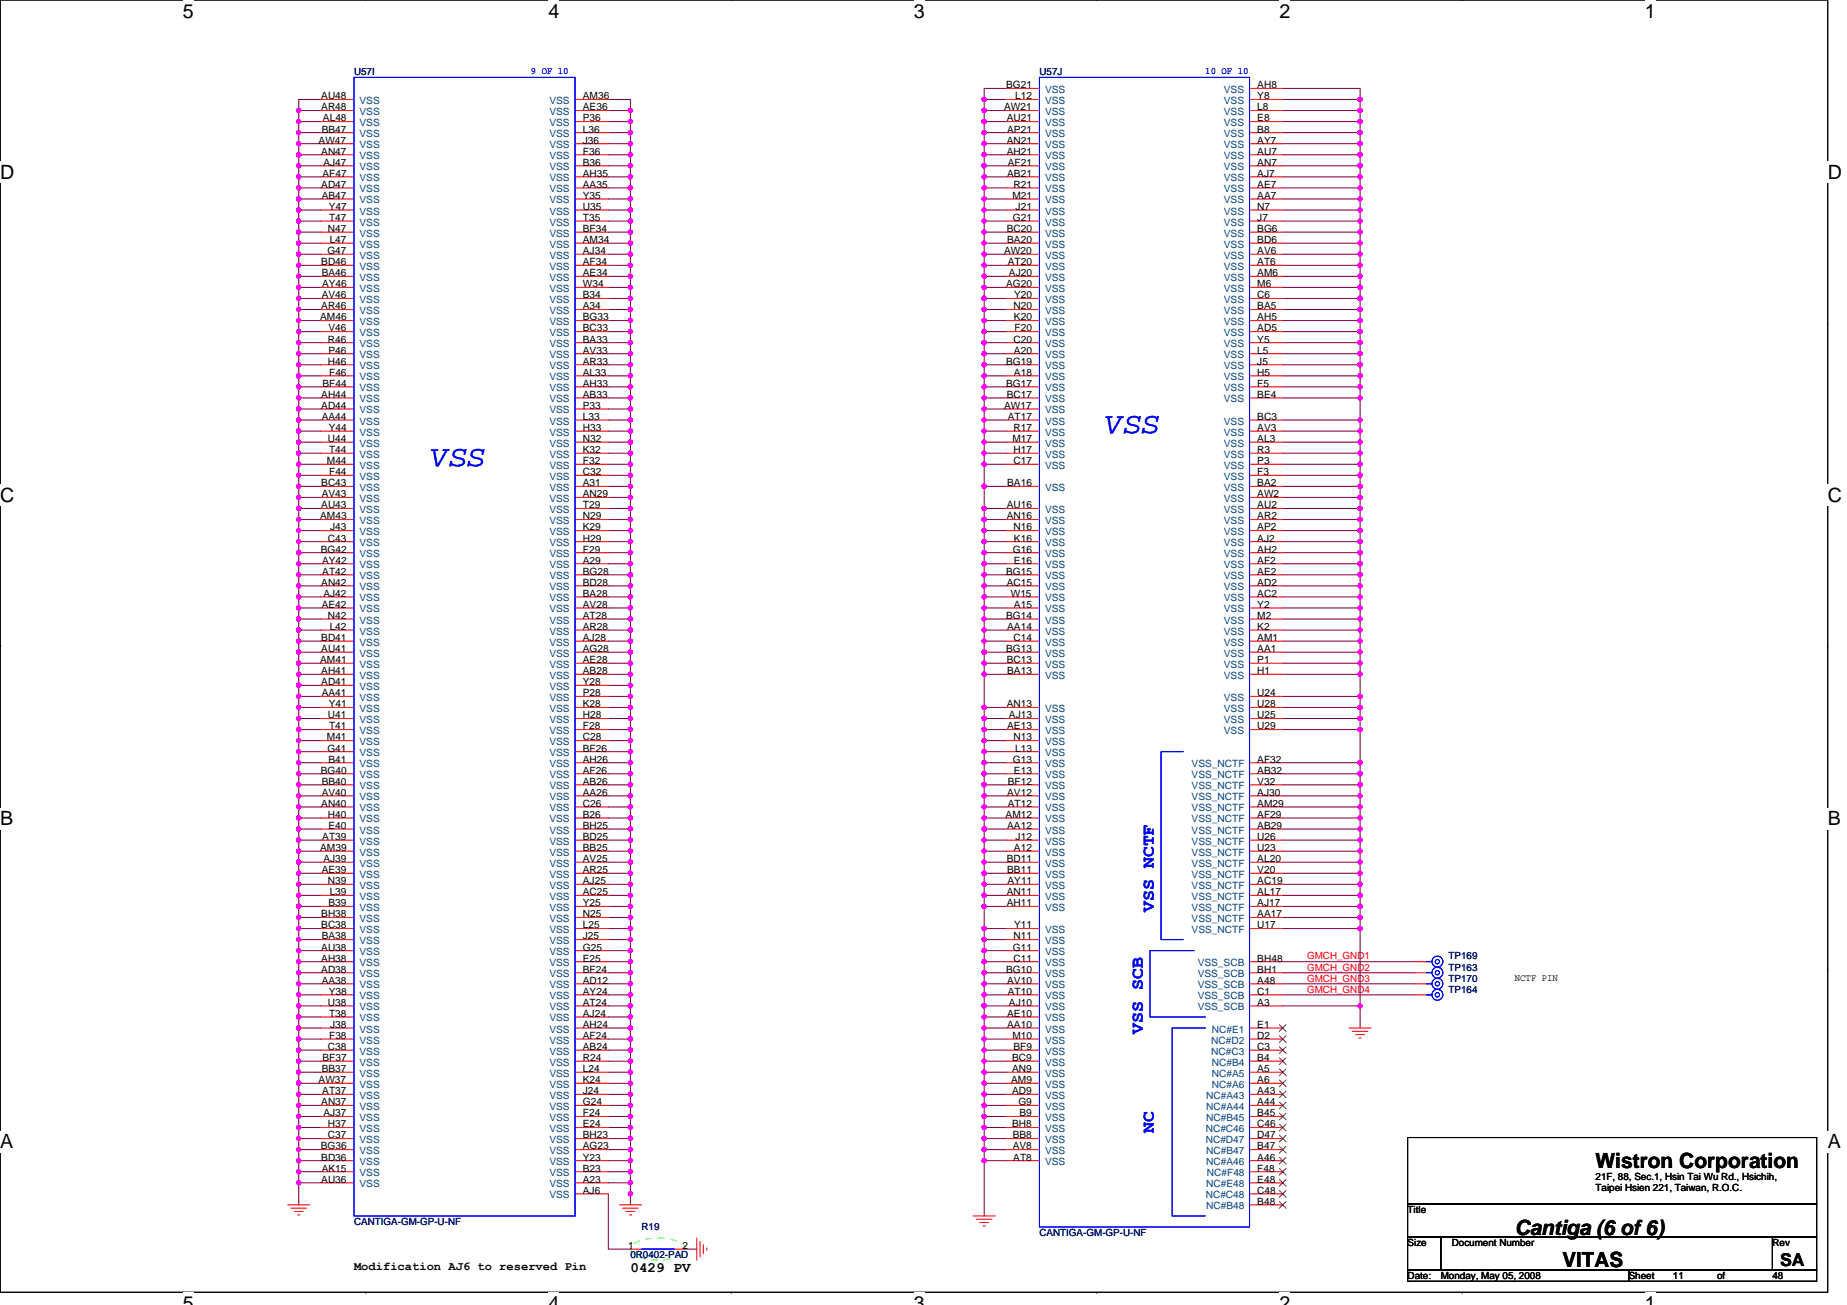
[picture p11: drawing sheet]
<svg xmlns="http://www.w3.org/2000/svg" width="297mm" height="210mm" viewBox="0 0 297 210" stroke-linecap="round" stroke-linejoin="round" font-family="sans-serif">
<defs><g id="words">
<g font-size="4.8" fill="#00f">
<text x="177.8" y="69.7">VSS</text>
<text x="69.4" y="75">VSS</text>
</g>
<g font-size="3.4">
<text x="256.6" y="187.9">Wistron Corporation</text>
<text x="243.6" y="198.7">Cantiga (6 of 6)</text>
<text x="251.3" y="203.9">VITAS</text>
</g>
<g font-size="3.2">
<text x="29.4" y="2.8">5</text>
<text x="88.2" y="2.8">4</text>
<text x="147" y="2.8">3</text>
<text x="205.8" y="2.8">2</text>
<text x="264.5" y="2.8">1</text>
<text x="0" y="28.8">D</text>
<text x="293.9" y="28.8">D</text>
<text x="0" y="80.8">C</text>
<text x="293.9" y="80.8">C</text>
<text x="0" y="132.7">B</text>
<text x="293.9" y="132.7">B</text>
<text x="0" y="184.7">A</text>
<text x="293.9" y="184.7">A</text>
<text x="29.4" y="210.7">5</text>
<text x="88.2" y="210.7">4</text>
<text x="147" y="210.7">3</text>
<text x="205.8" y="210.7">2</text>
<text x="264.5" y="210.7">1</text>
</g>
<g font-size="2.8" fill="#00f">
<text x="185.6" y="146.7" transform="rotate(-90 185.6 146.7)">VSS NCTF</text>
<text x="183.8" y="166.2" transform="rotate(-90 183.8 166.2)">VSS SCB</text>
<text x="185.6" y="182.2" transform="rotate(-90 185.6 182.2)">NC</text>
</g>
<text font-size="2.8" x="286.3" y="203.6">SA</text>
<text font-size="2.3" x="101.4" y="204.6">0429 PV</text>
<text font-size="1.9" x="56.9" y="204.3">Modification AJ6 to reserved Pin</text>
<g font-size="1.6" fill="#00f">
<text x="85.4" y="11.9">9 OF 10</text>
<text x="193.8" y="11.9">10 OF 10</text>
</g>
<g font-size="1.6">
<text x="51.7" y="16">AU48</text>
<text x="51.7" y="17.8">AR48</text>
<text x="93.7" y="16">AM36</text>
<text x="93.7" y="17.8">AE36</text>
<text x="161.5" y="17.8">AW21</text>
<text x="161.8" y="14.2">BG21</text>
<text x="163.3" y="16">L12</text>
<text x="202.2" y="14.2">AH8</text>
<text x="202.2" y="16">Y8</text>
<text x="202.2" y="17.8">L8</text>
<text x="51.2" y="23.1">AW47</text>
<text x="51.7" y="21.3">BB47</text>
<text x="51.9" y="19.5">AL48</text>
<text x="93.7" y="19.5">P36</text>
<text x="93.7" y="21.3">L36</text>
<text x="93.7" y="23.1">J36</text>
<text x="161.9" y="19.5">AU21</text>
<text x="161.9" y="23.1">AN21</text>
<text x="162" y="21.3">AP21</text>
<text x="202.2" y="19.5">E8</text>
<text x="202.2" y="21.3">B8</text>
<text x="202.2" y="23.1">AY7</text>
<text x="51.7" y="24.9">AN47</text>
<text x="51.9" y="28.4">AF47</text>
<text x="52" y="26.6">AJ47</text>
<text x="93.7" y="24.9">F36</text>
<text x="93.7" y="26.6">B36</text>
<text x="93.7" y="28.4">AH35</text>
<text x="161.9" y="24.9">AH21</text>
<text x="162" y="28.4">AB21</text>
<text x="162.1" y="26.6">AF21</text>
<text x="202.2" y="24.9">AU7</text>
<text x="202.2" y="26.6">AN7</text>
<text x="202.2" y="28.4">AJ7</text>
<text x="51.7" y="30.2">AD47</text>
<text x="51.7" y="32">AB47</text>
<text x="52.9" y="33.8">Y47</text>
<text x="52.9" y="35.5">T47</text>
<text x="93.7" y="30.2">AA35</text>
<text x="93.7" y="32">Y35</text>
<text x="93.7" y="33.8">U35</text>
<text x="93.7" y="35.5">T35</text>
<text x="162.8" y="32">M21</text>
<text x="162.9" y="35.5">G21</text>
<text x="163" y="30.2">R21</text>
<text x="163.3" y="33.8">J21</text>
<text x="202.2" y="30.2">AE7</text>
<text x="202.2" y="32">AA7</text>
<text x="202.2" y="33.8">N7</text>
<text x="202.2" y="35.5">J7</text>
<text x="52.7" y="40.9">G47</text>
<text x="52.7" y="37.3">N47</text>
<text x="53" y="39.1">L47</text>
<text x="93.7" y="37.3">BF34</text>
<text x="93.7" y="39.1">AM34</text>
<text x="93.7" y="40.9">AJ34</text>
<text x="161.5" y="40.9">AW20</text>
<text x="161.9" y="37.3">BC20</text>
<text x="162" y="39.1">BA20</text>
<text x="202.2" y="37.3">BG6</text>
<text x="202.2" y="39.1">BD6</text>
<text x="202.2" y="40.9">AV6</text>
<text x="51.7" y="42.7">BD46</text>
<text x="51.7" y="44.4">BA46</text>
<text x="51.7" y="48">AV46</text>
<text x="51.8" y="46.2">AY46</text>
<text x="93.7" y="42.7">AF34</text>
<text x="93.7" y="44.4">AE34</text>
<text x="93.7" y="46.2">W34</text>
<text x="93.7" y="48">B34</text>
<text x="161.8" y="46.2">AG20</text>
<text x="162.1" y="42.7">AT20</text>
<text x="162.3" y="44.4">AJ20</text>
<text x="163.1" y="48">Y20</text>
<text x="202.2" y="42.7">AT6</text>
<text x="202.2" y="44.4">AM6</text>
<text x="202.2" y="46.2">M6</text>
<text x="202.2" y="48">C6</text>
<text x="51.5" y="51.5">AM46</text>
<text x="51.7" y="49.8">AR46</text>
<text x="52.8" y="53.3">V46</text>
<text x="93.7" y="49.8">A34</text>
<text x="93.7" y="51.5">BG33</text>
<text x="93.7" y="53.3">BC33</text>
<text x="163" y="49.8">N20</text>
<text x="163.1" y="51.5">K20</text>
<text x="163.2" y="53.3">F20</text>
<text x="202.2" y="49.8">BA5</text>
<text x="202.2" y="51.5">AH5</text>
<text x="202.2" y="53.3">AD5</text>
<text x="52.7" y="55.1">R46</text>
<text x="52.7" y="58.7">H46</text>
<text x="52.8" y="56.9">P46</text>
<text x="93.7" y="55.1">BA33</text>
<text x="93.7" y="56.9">AV33</text>
<text x="93.7" y="58.7">AR33</text>
<text x="161.8" y="58.7">BG19</text>
<text x="163" y="55.1">C20</text>
<text x="163.1" y="56.9">A20</text>
<text x="202.2" y="55.1">Y5</text>
<text x="202.2" y="56.9">L5</text>
<text x="202.2" y="58.7">J5</text>
<text x="51.7" y="64">AH44</text>
<text x="51.7" y="65.8">AD44</text>
<text x="51.9" y="62.2">BF44</text>
<text x="52.9" y="60.4">F46</text>
<text x="93.7" y="60.4">AL33</text>
<text x="93.7" y="62.2">AH33</text>
<text x="93.7" y="64">AB33</text>
<text x="93.7" y="65.8">P33</text>
<text x="161.5" y="65.8">AW17</text>
<text x="161.8" y="62.2">BG17</text>
<text x="161.9" y="64">BC17</text>
<text x="163.1" y="60.4">A18</text>
<text x="202.2" y="60.4">H5</text>
<text x="202.2" y="62.2">F5</text>
<text x="202.2" y="64">BE4</text>
<text x="51.7" y="67.5">AA44</text>
<text x="52.7" y="71.1">U44</text>
<text x="52.9" y="69.3">Y44</text>
<text x="93.7" y="67.5">L33</text>
<text x="93.7" y="69.3">H33</text>
<text x="93.7" y="71.1">N32</text>
<text x="162.1" y="67.5">AT17</text>
<text x="162.8" y="71.1">M17</text>
<text x="163" y="69.3">R17</text>
<text x="202.2" y="67.5">BC3</text>
<text x="202.2" y="69.3">AV3</text>
<text x="202.2" y="71.1">AL3</text>
<text x="52.6" y="74.7">M44</text>
<text x="52.9" y="72.9">T44</text>
<text x="52.9" y="76.4">F44</text>
<text x="93.7" y="72.9">K32</text>
<text x="93.7" y="74.7">F32</text>
<text x="93.7" y="76.4">C32</text>
<text x="163" y="72.9">H17</text>
<text x="163" y="74.7">C17</text>
<text x="202.2" y="72.9">R3</text>
<text x="202.2" y="74.7">P3</text>
<text x="202.2" y="76.4">F3</text>
<text x="51.5" y="83.5">AM43</text>
<text x="51.7" y="78.2">BC43</text>
<text x="51.7" y="81.8">AU43</text>
<text x="51.7" y="80">AV43</text>
<text x="93.7" y="78.2">A31</text>
<text x="93.7" y="80">AN29</text>
<text x="93.7" y="81.8">T29</text>
<text x="93.7" y="83.5">N29</text>
<text x="161.9" y="81.8">AU16</text>
<text x="161.9" y="83.5">AN16</text>
<text x="162" y="78.2">BA16</text>
<text x="202.2" y="78.2">BA2</text>
<text x="202.2" y="83.5">AR2</text>
<text x="202.2" y="81.8">AU2</text>
<text x="202.2" y="80">AW2</text>
<text x="51.6" y="88.9">BG42</text>
<text x="52.7" y="87.1">C43</text>
<text x="53.1" y="85.3">J43</text>
<text x="93.7" y="85.3">K29</text>
<text x="93.7" y="87.1">H29</text>
<text x="93.7" y="88.9">F29</text>
<text x="162.9" y="88.9">G16</text>
<text x="163" y="85.3">N16</text>
<text x="163.1" y="87.1">K16</text>
<text x="202.2" y="85.3">AP2</text>
<text x="202.2" y="88.9">AH2</text>
<text x="202.2" y="87.1">AJ2</text>
<text x="51.7" y="94.2">AN42</text>
<text x="51.8" y="90.7">AY42</text>
<text x="51.8" y="92.4">AT42</text>
<text x="52" y="96">AJ42</text>
<text x="93.7" y="90.7">A29</text>
<text x="93.7" y="92.4">BG28</text>
<text x="93.7" y="94.2">BD28</text>
<text x="93.7" y="96">BA28</text>
<text x="161.8" y="92.4">BG15</text>
<text x="161.9" y="94.2">AC15</text>
<text x="162.6" y="96">W15</text>
<text x="163.1" y="90.7">E16</text>
<text x="202.2" y="92.4">AE2</text>
<text x="202.2" y="90.7">AF2</text>
<text x="202.2" y="94.2">AD2</text>
<text x="202.2" y="96">AC2</text>
<text x="51.7" y="97.8">AE42</text>
<text x="52.7" y="99.5">N42</text>
<text x="53" y="101.3">L42</text>
<text x="93.7" y="97.8">AV28</text>
<text x="93.7" y="99.5">AT28</text>
<text x="93.7" y="101.3">AR28</text>
<text x="161.8" y="99.5">BG14</text>
<text x="162" y="101.3">AA14</text>
<text x="163.1" y="97.8">A15</text>
<text x="202.2" y="97.8">Y2</text>
<text x="202.2" y="99.5">M2</text>
<text x="202.2" y="101.3">K2</text>
<text x="51.5" y="106.7">AM41</text>
<text x="51.7" y="103.1">BD41</text>
<text x="51.7" y="104.9">AU41</text>
<text x="93.7" y="103.1">AJ28</text>
<text x="93.7" y="104.9">AG28</text>
<text x="93.7" y="106.7">AE28</text>
<text x="161.8" y="104.9">BG13</text>
<text x="161.9" y="106.7">BC13</text>
<text x="163" y="103.1">C14</text>
<text x="202.2" y="103.1">AM1</text>
<text x="202.2" y="104.9">AA1</text>
<text x="202.2" y="106.7">P1</text>
<text x="51.7" y="108.4">AH41</text>
<text x="51.7" y="110.2">AD41</text>
<text x="51.7" y="112">AA41</text>
<text x="52.9" y="113.8">Y41</text>
<text x="93.7" y="108.4">AB28</text>
<text x="93.7" y="110.2">Y28</text>
<text x="93.7" y="112">P28</text>
<text x="93.7" y="113.8">K28</text>
<text x="161.9" y="113.8">AN13</text>
<text x="162" y="108.4">BA13</text>
<text x="202.2" y="108.4">H1</text>
<text x="202.2" y="112">U24</text>
<text x="202.2" y="113.8">U28</text>
<text x="52.6" y="119.1">M41</text>
<text x="52.7" y="115.5">U41</text>
<text x="52.9" y="117.3">T41</text>
<text x="93.7" y="115.5">H28</text>
<text x="93.7" y="117.3">F28</text>
<text x="93.7" y="119.1">C28</text>
<text x="162" y="117.3">AE13</text>
<text x="162.3" y="115.5">AJ13</text>
<text x="163" y="119.1">N13</text>
<text x="202.2" y="115.5">U25</text>
<text x="202.2" y="117.3">U29</text>
<text x="51.6" y="124.4">BG40</text>
<text x="52.7" y="120.9">G41</text>
<text x="52.8" y="122.7">B41</text>
<text x="93.7" y="120.9">BF26</text>
<text x="93.7" y="122.7">AH26</text>
<text x="93.7" y="124.4">AF26</text>
<text x="162.9" y="122.7">G13</text>
<text x="163.1" y="124.4">E13</text>
<text x="163.3" y="120.9">L13</text>
<text x="202.2" y="122.7">AF32</text>
<text x="202.2" y="124.4">AB32</text>
<text x="51.7" y="129.8">AN40</text>
<text x="51.7" y="126.2">BB40</text>
<text x="51.7" y="128">AV40</text>
<text x="52.7" y="131.6">H40</text>
<text x="93.7" y="126.2">AB26</text>
<text x="93.7" y="128">AA26</text>
<text x="93.7" y="129.8">C26</text>
<text x="93.7" y="131.6">B26</text>
<text x="161.7" y="131.6">AM12</text>
<text x="162" y="128">AV12</text>
<text x="162.1" y="129.8">AT12</text>
<text x="162.1" y="126.2">BF12</text>
<text x="202.2" y="126.2">V32</text>
<text x="202.2" y="128">AJ30</text>
<text x="202.2" y="129.8">AM29</text>
<text x="202.2" y="131.6">AF29</text>
<text x="51.5" y="136.9">AM39</text>
<text x="51.8" y="135.1">AT39</text>
<text x="52.8" y="133.3">E40</text>
<text x="93.7" y="133.3">BH25</text>
<text x="93.7" y="135.1">BD25</text>
<text x="93.7" y="136.9">BB25</text>
<text x="162" y="133.3">AA12</text>
<text x="163.1" y="136.9">A12</text>
<text x="163.3" y="135.1">J12</text>
<text x="202.2" y="133.3">AB29</text>
<text x="202.2" y="135.1">U26</text>
<text x="202.2" y="136.9">U23</text>
<text x="51.7" y="140.4">AE39</text>
<text x="52" y="138.7">AJ39</text>
<text x="52.7" y="142.2">N39</text>
<text x="53" y="144">L39</text>
<text x="93.7" y="138.7">AV25</text>
<text x="93.7" y="140.4">AR25</text>
<text x="93.7" y="142.2">AJ25</text>
<text x="93.7" y="144">AC25</text>
<text x="161.9" y="138.7">BD11</text>
<text x="161.9" y="144">AN11</text>
<text x="162" y="140.4">BB11</text>
<text x="162" y="142.2">AY11</text>
<text x="202.2" y="138.7">AL20</text>
<text x="202.2" y="140.4">V20</text>
<text x="202.2" y="142.2">AC19</text>
<text x="202.2" y="144">AL17</text>
<text x="51.7" y="147.6">BH38</text>
<text x="51.7" y="149.3">BC38</text>
<text x="52.8" y="145.8">B39</text>
<text x="93.7" y="145.8">Y25</text>
<text x="93.7" y="147.6">N25</text>
<text x="93.7" y="149.3">L25</text>
<text x="161.9" y="145.8">AH11</text>
<text x="163.1" y="149.3">Y11</text>
<text x="202.2" y="145.8">AJ17</text>
<text x="202.2" y="147.6">AA17</text>
<text x="202.2" y="149.3">U17</text>
<text x="51.7" y="152.9">AU38</text>
<text x="51.7" y="154.7">AH38</text>
<text x="51.7" y="151.1">BA38</text>
<text x="93.7" y="151.1">J25</text>
<text x="93.7" y="152.9">G25</text>
<text x="93.7" y="154.7">E25</text>
<text x="162.9" y="152.9">G11</text>
<text x="163" y="151.1">N11</text>
<text x="163" y="154.7">C11</text>
<text x="202.2" y="154.7">BH48</text>
<text x="51.7" y="156.4">AD38</text>
<text x="51.7" y="158.2">AA38</text>
<text x="52.7" y="161.8">U38</text>
<text x="52.9" y="160">Y38</text>
<text x="93.7" y="156.4">BF24</text>
<text x="93.7" y="161.8">AT24</text>
<text x="93.7" y="160">AY24</text>
<text x="93.7" y="158.2">AD12</text>
<text x="161.8" y="156.4">BG10</text>
<text x="162" y="158.2">AV10</text>
<text x="162.1" y="160">AT10</text>
<text x="162.3" y="161.8">AJ10</text>
<text x="202.2" y="156.4">BH1</text>
<text x="202.2" y="158.2">A48</text>
<text x="202.2" y="160">C1</text>
<text x="202.2" y="161.8">A3</text>
<text x="243.6" y="157.7">NCTF PIN</text>
<text x="52.9" y="163.6">T38</text>
<text x="52.9" y="167.1">F38</text>
<text x="53.1" y="165.3">J38</text>
<text x="93.7" y="165.3">AH24</text>
<text x="93.7" y="163.6">AJ24</text>
<text x="93.7" y="167.1">AF24</text>
<text x="162" y="163.6">AE10</text>
<text x="162" y="165.3">AA10</text>
<text x="162.8" y="167.1">M10</text>
<text x="202.2" y="167.1">D2</text>
<text x="202.2" y="165.3">E1</text>
<text x="51.7" y="172.4">BB37</text>
<text x="51.9" y="170.7">BF37</text>
<text x="52.7" y="168.9">C38</text>
<text x="93.7" y="168.9">AB24</text>
<text x="93.7" y="172.4">L24</text>
<text x="93.7" y="170.7">R24</text>
<text x="162.8" y="172.4">AN9</text>
<text x="162.8" y="170.7">BC9</text>
<text x="163" y="168.9">BF9</text>
<text x="202.2" y="168.9">C3</text>
<text x="202.2" y="170.7">B4</text>
<text x="202.2" y="172.4">A5</text>
<text x="51.2" y="174.2">AW37</text>
<text x="51.7" y="177.8">AN37</text>
<text x="51.8" y="176">AT37</text>
<text x="52" y="179.6">AJ37</text>
<text x="93.7" y="177.8">G24</text>
<text x="93.7" y="174.2">K24</text>
<text x="93.7" y="176">J24</text>
<text x="93.7" y="179.6">F24</text>
<text x="162.6" y="174.2">AM9</text>
<text x="162.8" y="176">AD9</text>
<text x="163.8" y="177.8">G9</text>
<text x="164" y="179.6">B9</text>
<text x="202.2" y="174.2">A6</text>
<text x="202.2" y="176">A43</text>
<text x="202.2" y="177.8">A44</text>
<text x="202.2" y="179.6">B45</text>
<text x="51.6" y="184.9">BG36</text>
<text x="52.7" y="181.3">H37</text>
<text x="52.7" y="183.1">C37</text>
<text x="93.7" y="181.3">E24</text>
<text x="93.7" y="184.9">AG23</text>
<text x="93.7" y="183.1">BH23</text>
<text x="162.8" y="181.3">BH8</text>
<text x="162.9" y="183.1">BB8</text>
<text x="162.9" y="184.9">AV8</text>
<text x="202.2" y="181.3">C46</text>
<text x="202.2" y="183.1">D47</text>
<text x="202.2" y="184.9">B47</text>
<text x="51.7" y="186.7">BD36</text>
<text x="51.7" y="190.2">AU36</text>
<text x="51.7" y="188.4">AK15</text>
<text x="93.7" y="190.2">A23</text>
<text x="93.7" y="188.4">B23</text>
<text x="93.7" y="186.7">Y23</text>
<text x="163" y="186.7">AT8</text>
<text x="202.2" y="188.4">F48</text>
<text x="202.2" y="186.7">A46</text>
<text x="202.2" y="190.2">E48</text>
<text x="256.6" y="189.7">21F, 88, Sec.1, Hsin Tai Wu Rd., Hsichih,</text>
<text x="256.6" y="191.5">Taipei Hsien 221, Taiwan, R.O.C.</text>
<text x="93.7" y="192">AJ6</text>
<text x="202.2" y="192">C48</text>
<text x="202.2" y="193.8">B48</text>
<text x="226.4" y="195.1">Title</text>
<text x="101" y="200.9">1</text>
<text x="109.7" y="200.9">2</text>
<text x="226.4" y="200.4">Size</text>
<text x="233.5" y="200.4">Document Number</text>
<text x="285" y="200.4">Rev</text>
<text x="226.4" y="205.7">Date:</text>
<text x="231.7" y="205.7">Monday, May 05, 2008</text>
<text x="261.9" y="205.7">Sheet</text>
<text x="269" y="205.7">11</text>
<text x="276.2" y="205.7">of</text>
<text x="285" y="205.7">48</text>
</g>
<g font-size="1.6" fill="#000080">
<text x="56.9" y="12.1">U57I</text>
<text x="167.2" y="12.1">U57J</text>
<text x="233" y="154.3">TP169</text>
<text x="233" y="159.7">TP164</text>
<text x="233" y="156.1">TP163</text>
<text x="233" y="157.9">TP170</text>
<text x="56.9" y="197">CANTIGA-GM-GP-U-NF</text>
<text x="103.2" y="197.9">R19</text>
<text x="101.4" y="202.3">0R0402-PAD</text>
<text x="167.2" y="198.8">CANTIGA-GM-GP-U-NF</text>
</g>
<g font-size="1.6" fill="#004080">
<text x="57.8" y="16.7">VSS</text>
<text x="88.4" y="16.7">VSS</text>
<text x="168.1" y="14.9">VSS</text>
<text x="168.1" y="16.7">VSS</text>
<text x="196.8" y="14.9">VSS</text>
<text x="196.8" y="16.7">VSS</text>
<text x="57.8" y="18.5">VSS</text>
<text x="57.8" y="20.3">VSS</text>
<text x="57.8" y="22.1">VSS</text>
<text x="57.8" y="23.8">VSS</text>
<text x="88.4" y="18.5">VSS</text>
<text x="88.4" y="20.3">VSS</text>
<text x="88.4" y="22.1">VSS</text>
<text x="88.4" y="23.8">VSS</text>
<text x="168.1" y="18.5">VSS</text>
<text x="168.1" y="20.3">VSS</text>
<text x="168.1" y="22.1">VSS</text>
<text x="168.1" y="23.8">VSS</text>
<text x="196.8" y="18.5">VSS</text>
<text x="196.8" y="20.3">VSS</text>
<text x="196.8" y="22.1">VSS</text>
<text x="196.8" y="23.8">VSS</text>
<text x="57.8" y="25.6">VSS</text>
<text x="57.8" y="27.4">VSS</text>
<text x="57.8" y="29.2">VSS</text>
<text x="88.4" y="25.6">VSS</text>
<text x="88.4" y="27.4">VSS</text>
<text x="88.4" y="29.2">VSS</text>
<text x="168.1" y="25.6">VSS</text>
<text x="168.1" y="27.4">VSS</text>
<text x="168.1" y="29.2">VSS</text>
<text x="196.8" y="25.6">VSS</text>
<text x="196.8" y="27.4">VSS</text>
<text x="196.8" y="29.2">VSS</text>
<text x="57.8" y="30.9">VSS</text>
<text x="57.8" y="32.7">VSS</text>
<text x="57.8" y="34.5">VSS</text>
<text x="88.4" y="30.9">VSS</text>
<text x="88.4" y="32.7">VSS</text>
<text x="88.4" y="34.5">VSS</text>
<text x="168.1" y="30.9">VSS</text>
<text x="168.1" y="32.7">VSS</text>
<text x="168.1" y="34.5">VSS</text>
<text x="196.8" y="30.9">VSS</text>
<text x="196.8" y="32.7">VSS</text>
<text x="196.8" y="34.5">VSS</text>
<text x="57.8" y="36.3">VSS</text>
<text x="57.8" y="38.1">VSS</text>
<text x="57.8" y="39.8">VSS</text>
<text x="57.8" y="41.6">VSS</text>
<text x="88.4" y="36.3">VSS</text>
<text x="88.4" y="38.1">VSS</text>
<text x="88.4" y="39.8">VSS</text>
<text x="88.4" y="41.6">VSS</text>
<text x="168.1" y="36.3">VSS</text>
<text x="168.1" y="38.1">VSS</text>
<text x="168.1" y="39.8">VSS</text>
<text x="168.1" y="41.6">VSS</text>
<text x="196.8" y="36.3">VSS</text>
<text x="196.8" y="38.1">VSS</text>
<text x="196.8" y="39.8">VSS</text>
<text x="196.8" y="41.6">VSS</text>
<text x="57.8" y="43.4">VSS</text>
<text x="57.8" y="45.2">VSS</text>
<text x="57.8" y="46.9">VSS</text>
<text x="88.4" y="43.4">VSS</text>
<text x="88.4" y="45.2">VSS</text>
<text x="88.4" y="46.9">VSS</text>
<text x="168.1" y="43.4">VSS</text>
<text x="168.1" y="45.2">VSS</text>
<text x="168.1" y="46.9">VSS</text>
<text x="196.8" y="43.4">VSS</text>
<text x="196.8" y="45.2">VSS</text>
<text x="196.8" y="46.9">VSS</text>
<text x="57.8" y="48.7">VSS</text>
<text x="57.8" y="50.5">VSS</text>
<text x="57.8" y="52.3">VSS</text>
<text x="88.4" y="48.7">VSS</text>
<text x="88.4" y="50.5">VSS</text>
<text x="88.4" y="52.3">VSS</text>
<text x="168.1" y="48.7">VSS</text>
<text x="168.1" y="50.5">VSS</text>
<text x="168.1" y="52.3">VSS</text>
<text x="196.8" y="48.7">VSS</text>
<text x="196.8" y="50.5">VSS</text>
<text x="196.8" y="52.3">VSS</text>
<text x="57.8" y="54.1">VSS</text>
<text x="57.8" y="55.8">VSS</text>
<text x="57.8" y="57.6">VSS</text>
<text x="57.8" y="59.4">VSS</text>
<text x="88.4" y="54.1">VSS</text>
<text x="88.4" y="55.8">VSS</text>
<text x="88.4" y="57.6">VSS</text>
<text x="88.4" y="59.4">VSS</text>
<text x="168.1" y="54.1">VSS</text>
<text x="168.1" y="55.8">VSS</text>
<text x="168.1" y="57.6">VSS</text>
<text x="168.1" y="59.4">VSS</text>
<text x="196.8" y="54.1">VSS</text>
<text x="196.8" y="55.8">VSS</text>
<text x="196.8" y="57.6">VSS</text>
<text x="196.8" y="59.4">VSS</text>
<text x="57.8" y="61.2">VSS</text>
<text x="57.8" y="62.9">VSS</text>
<text x="57.8" y="64.7">VSS</text>
<text x="88.4" y="61.2">VSS</text>
<text x="88.4" y="62.9">VSS</text>
<text x="88.4" y="64.7">VSS</text>
<text x="168.1" y="61.2">VSS</text>
<text x="168.1" y="62.9">VSS</text>
<text x="168.1" y="64.7">VSS</text>
<text x="196.8" y="61.2">VSS</text>
<text x="196.8" y="62.9">VSS</text>
<text x="196.8" y="64.7">VSS</text>
<text x="57.8" y="66.5">VSS</text>
<text x="57.8" y="68.3">VSS</text>
<text x="57.8" y="70.1">VSS</text>
<text x="57.8" y="71.8">VSS</text>
<text x="88.4" y="66.5">VSS</text>
<text x="88.4" y="68.3">VSS</text>
<text x="88.4" y="70.1">VSS</text>
<text x="88.4" y="71.8">VSS</text>
<text x="168.1" y="66.5">VSS</text>
<text x="168.1" y="68.3">VSS</text>
<text x="168.1" y="70.1">VSS</text>
<text x="168.1" y="71.8">VSS</text>
<text x="196.8" y="68.3">VSS</text>
<text x="196.8" y="70.1">VSS</text>
<text x="196.8" y="71.8">VSS</text>
<text x="57.8" y="73.6">VSS</text>
<text x="57.8" y="75.4">VSS</text>
<text x="57.8" y="77.2">VSS</text>
<text x="88.4" y="73.6">VSS</text>
<text x="88.4" y="75.4">VSS</text>
<text x="88.4" y="77.2">VSS</text>
<text x="168.1" y="73.6">VSS</text>
<text x="168.1" y="75.4">VSS</text>
<text x="196.8" y="73.6">VSS</text>
<text x="196.8" y="75.4">VSS</text>
<text x="196.8" y="77.2">VSS</text>
<text x="57.8" y="79">VSS</text>
<text x="57.8" y="80.7">VSS</text>
<text x="57.8" y="82.5">VSS</text>
<text x="88.4" y="79">VSS</text>
<text x="88.4" y="80.7">VSS</text>
<text x="88.4" y="82.5">VSS</text>
<text x="168.1" y="79">VSS</text>
<text x="168.1" y="82.5">VSS</text>
<text x="196.8" y="79">VSS</text>
<text x="196.8" y="82.5">VSS</text>
<text x="196.8" y="80.7">VSS</text>
<text x="57.8" y="84.3">VSS</text>
<text x="57.8" y="86.1">VSS</text>
<text x="57.8" y="87.8">VSS</text>
<text x="57.8" y="89.6">VSS</text>
<text x="88.4" y="84.3">VSS</text>
<text x="88.4" y="86.1">VSS</text>
<text x="88.4" y="87.8">VSS</text>
<text x="88.4" y="89.6">VSS</text>
<text x="168.1" y="84.3">VSS</text>
<text x="168.1" y="86.1">VSS</text>
<text x="168.1" y="87.8">VSS</text>
<text x="168.1" y="89.6">VSS</text>
<text x="196.8" y="84.3">VSS</text>
<text x="196.8" y="86.1">VSS</text>
<text x="196.8" y="89.6">VSS</text>
<text x="196.8" y="87.8">VSS</text>
<text x="57.8" y="91.4">VSS</text>
<text x="57.8" y="93.2">VSS</text>
<text x="57.8" y="95">VSS</text>
<text x="88.4" y="91.4">VSS</text>
<text x="88.4" y="93.2">VSS</text>
<text x="88.4" y="95">VSS</text>
<text x="168.1" y="91.4">VSS</text>
<text x="168.1" y="93.2">VSS</text>
<text x="168.1" y="95">VSS</text>
<text x="196.8" y="93.2">VSS</text>
<text x="196.8" y="91.4">VSS</text>
<text x="196.8" y="95">VSS</text>
<text x="57.8" y="96.7">VSS</text>
<text x="57.8" y="98.5">VSS</text>
<text x="57.8" y="100.3">VSS</text>
<text x="88.4" y="96.7">VSS</text>
<text x="88.4" y="98.5">VSS</text>
<text x="88.4" y="100.3">VSS</text>
<text x="168.1" y="96.7">VSS</text>
<text x="168.1" y="98.5">VSS</text>
<text x="168.1" y="100.3">VSS</text>
<text x="196.8" y="96.7">VSS</text>
<text x="196.8" y="98.5">VSS</text>
<text x="196.8" y="100.3">VSS</text>
<text x="57.8" y="102.1">VSS</text>
<text x="57.8" y="103.8">VSS</text>
<text x="57.8" y="105.6">VSS</text>
<text x="57.8" y="107.4">VSS</text>
<text x="88.4" y="102.1">VSS</text>
<text x="88.4" y="103.8">VSS</text>
<text x="88.4" y="105.6">VSS</text>
<text x="88.4" y="107.4">VSS</text>
<text x="168.1" y="102.1">VSS</text>
<text x="168.1" y="103.8">VSS</text>
<text x="168.1" y="105.6">VSS</text>
<text x="168.1" y="107.4">VSS</text>
<text x="196.8" y="102.1">VSS</text>
<text x="196.8" y="103.8">VSS</text>
<text x="196.8" y="105.6">VSS</text>
<text x="196.8" y="107.4">VSS</text>
<text x="57.8" y="109.2">VSS</text>
<text x="57.8" y="111">VSS</text>
<text x="57.8" y="112.7">VSS</text>
<text x="88.4" y="109.2">VSS</text>
<text x="88.4" y="111">VSS</text>
<text x="88.4" y="112.7">VSS</text>
<text x="168.1" y="109.2">VSS</text>
<text x="196.8" y="109.2">VSS</text>
<text x="196.8" y="112.7">VSS</text>
<text x="57.8" y="114.5">VSS</text>
<text x="57.8" y="116.3">VSS</text>
<text x="57.8" y="118.1">VSS</text>
<text x="57.8" y="119.8">VSS</text>
<text x="88.4" y="114.5">VSS</text>
<text x="88.4" y="116.3">VSS</text>
<text x="88.4" y="118.1">VSS</text>
<text x="88.4" y="119.8">VSS</text>
<text x="168.1" y="114.5">VSS</text>
<text x="168.1" y="116.3">VSS</text>
<text x="168.1" y="118.1">VSS</text>
<text x="168.1" y="119.8">VSS</text>
<text x="196.8" y="114.5">VSS</text>
<text x="196.8" y="116.3">VSS</text>
<text x="196.8" y="118.1">VSS</text>
<text x="57.8" y="121.6">VSS</text>
<text x="57.8" y="123.4">VSS</text>
<text x="57.8" y="125.2">VSS</text>
<text x="88.4" y="121.6">VSS</text>
<text x="88.4" y="123.4">VSS</text>
<text x="88.4" y="125.2">VSS</text>
<text x="168.1" y="121.6">VSS</text>
<text x="168.1" y="123.4">VSS</text>
<text x="168.1" y="125.2">VSS</text>
<text x="191.6" y="123.4">VSS_NCTF</text>
<text x="191.6" y="125.2">VSS_NCTF</text>
<text x="57.8" y="127">VSS</text>
<text x="57.8" y="128.7">VSS</text>
<text x="57.8" y="130.5">VSS</text>
<text x="88.4" y="127">VSS</text>
<text x="88.4" y="128.7">VSS</text>
<text x="88.4" y="130.5">VSS</text>
<text x="168.1" y="127">VSS</text>
<text x="168.1" y="128.7">VSS</text>
<text x="168.1" y="130.5">VSS</text>
<text x="191.6" y="127">VSS_NCTF</text>
<text x="191.6" y="128.7">VSS_NCTF</text>
<text x="191.6" y="130.5">VSS_NCTF</text>
<text x="57.8" y="132.3">VSS</text>
<text x="57.8" y="134.1">VSS</text>
<text x="57.8" y="135.8">VSS</text>
<text x="57.8" y="137.6">VSS</text>
<text x="88.4" y="132.3">VSS</text>
<text x="88.4" y="134.1">VSS</text>
<text x="88.4" y="135.8">VSS</text>
<text x="88.4" y="137.6">VSS</text>
<text x="168.1" y="132.3">VSS</text>
<text x="168.1" y="134.1">VSS</text>
<text x="168.1" y="135.8">VSS</text>
<text x="168.1" y="137.6">VSS</text>
<text x="191.6" y="132.3">VSS_NCTF</text>
<text x="191.6" y="134.1">VSS_NCTF</text>
<text x="191.6" y="135.8">VSS_NCTF</text>
<text x="191.6" y="137.6">VSS_NCTF</text>
<text x="57.8" y="139.4">VSS</text>
<text x="57.8" y="141.2">VSS</text>
<text x="57.8" y="143">VSS</text>
<text x="88.4" y="139.4">VSS</text>
<text x="88.4" y="141.2">VSS</text>
<text x="88.4" y="143">VSS</text>
<text x="168.1" y="139.4">VSS</text>
<text x="168.1" y="141.2">VSS</text>
<text x="168.1" y="143">VSS</text>
<text x="191.6" y="139.4">VSS_NCTF</text>
<text x="191.6" y="141.2">VSS_NCTF</text>
<text x="191.6" y="143">VSS_NCTF</text>
<text x="57.8" y="144.7">VSS</text>
<text x="57.8" y="146.5">VSS</text>
<text x="57.8" y="148.3">VSS</text>
<text x="88.4" y="144.7">VSS</text>
<text x="88.4" y="146.5">VSS</text>
<text x="88.4" y="148.3">VSS</text>
<text x="168.1" y="144.7">VSS</text>
<text x="168.1" y="146.5">VSS</text>
<text x="191.6" y="144.7">VSS_NCTF</text>
<text x="191.6" y="146.5">VSS_NCTF</text>
<text x="191.6" y="148.3">VSS_NCTF</text>
<text x="57.8" y="150.1">VSS</text>
<text x="57.8" y="151.8">VSS</text>
<text x="57.8" y="153.6">VSS</text>
<text x="57.8" y="155.4">VSS</text>
<text x="88.4" y="150.1">VSS</text>
<text x="88.4" y="151.8">VSS</text>
<text x="88.4" y="153.6">VSS</text>
<text x="88.4" y="155.4">VSS</text>
<text x="168.1" y="150.1">VSS</text>
<text x="168.1" y="151.8">VSS</text>
<text x="168.1" y="153.6">VSS</text>
<text x="168.1" y="155.4">VSS</text>
<text x="191.6" y="150.1">VSS_NCTF</text>
<text x="192.6" y="155.4">VSS_SCB</text>
<text x="57.8" y="157.2">VSS</text>
<text x="57.8" y="159">VSS</text>
<text x="57.8" y="160.7">VSS</text>
<text x="88.4" y="157.2">VSS</text>
<text x="88.4" y="160.7">VSS</text>
<text x="88.4" y="159">VSS</text>
<text x="168.1" y="157.2">VSS</text>
<text x="168.1" y="159">VSS</text>
<text x="168.1" y="160.7">VSS</text>
<text x="192.6" y="157.2">VSS_SCB</text>
<text x="192.6" y="159">VSS_SCB</text>
<text x="192.6" y="160.7">VSS_SCB</text>
<text x="57.8" y="162.5">VSS</text>
<text x="57.8" y="164.3">VSS</text>
<text x="57.8" y="166.1">VSS</text>
<text x="57.8" y="167.9">VSS</text>
<text x="88.4" y="162.5">VSS</text>
<text x="88.4" y="166.1">VSS</text>
<text x="88.4" y="164.3">VSS</text>
<text x="88.4" y="167.9">VSS</text>
<text x="168.1" y="162.5">VSS</text>
<text x="168.1" y="164.3">VSS</text>
<text x="168.1" y="166.1">VSS</text>
<text x="168.1" y="167.9">VSS</text>
<text x="192.6" y="162.5">VSS_SCB</text>
<text x="194.8" y="167.9">NC#D2</text>
<text x="194.9" y="166.1">NC#E1</text>
<text x="57.8" y="169.6">VSS</text>
<text x="57.8" y="171.4">VSS</text>
<text x="57.8" y="173.2">VSS</text>
<text x="88.4" y="169.6">VSS</text>
<text x="88.4" y="173.2">VSS</text>
<text x="88.4" y="171.4">VSS</text>
<text x="168.1" y="173.2">VSS</text>
<text x="168.1" y="171.4">VSS</text>
<text x="168.1" y="169.6">VSS</text>
<text x="194.8" y="169.6">NC#C3</text>
<text x="194.9" y="171.4">NC#B4</text>
<text x="194.9" y="173.2">NC#A5</text>
<text x="57.8" y="175">VSS</text>
<text x="57.8" y="176.7">VSS</text>
<text x="57.8" y="178.5">VSS</text>
<text x="88.4" y="178.5">VSS</text>
<text x="88.4" y="175">VSS</text>
<text x="88.4" y="176.7">VSS</text>
<text x="168.1" y="178.5">VSS</text>
<text x="168.1" y="176.7">VSS</text>
<text x="168.1" y="175">VSS</text>
<text x="194" y="176.7">NC#A43</text>
<text x="194" y="178.5">NC#A44</text>
<text x="194.9" y="175">NC#A6</text>
<text x="57.8" y="180.3">VSS</text>
<text x="57.8" y="182.1">VSS</text>
<text x="57.8" y="183.9">VSS</text>
<text x="57.8" y="185.6">VSS</text>
<text x="88.4" y="182.1">VSS</text>
<text x="88.4" y="185.6">VSS</text>
<text x="88.4" y="180.3">VSS</text>
<text x="88.4" y="183.9">VSS</text>
<text x="168.1" y="182.1">VSS</text>
<text x="168.1" y="180.3">VSS</text>
<text x="168.1" y="183.9">VSS</text>
<text x="168.1" y="185.6">VSS</text>
<text x="193.9" y="182.1">NC#C46</text>
<text x="193.9" y="183.9">NC#D47</text>
<text x="194" y="180.3">NC#B45</text>
<text x="194" y="185.6">NC#B47</text>
<text x="57.8" y="187.4">VSS</text>
<text x="57.8" y="191">VSS</text>
<text x="57.8" y="189.2">VSS</text>
<text x="88.4" y="191">VSS</text>
<text x="88.4" y="189.2">VSS</text>
<text x="88.4" y="187.4">VSS</text>
<text x="168.1" y="187.4">VSS</text>
<text x="194" y="187.4">NC#A46</text>
<text x="194" y="191">NC#E48</text>
<text x="194.1" y="189.2">NC#F48</text>
<text x="88.4" y="192.7">VSS</text>
<text x="193.9" y="192.7">NC#C48</text>
<text x="194" y="194.5">NC#B48</text>
</g>
<g font-size="1.6" fill="#f00">
<text x="210.2" y="154.3">GMCH_GND1</text>
<text x="210.2" y="159.7">GMCH_GND4</text>
<text x="210.2" y="156.1">GMCH_GND2</text>
<text x="210.2" y="157.9">GMCH_GND3</text>
</g>
</g></defs>
<path d="M0 0h293.9v207.9h-293.9z" fill="none" stroke="#000" stroke-width=".17"/>
<g fill="#fff">
<path d="M29.4 0h1.8v3.5h-1.8z"/>
<path d="M29.4 207.9h1.8v2h-1.8z"/>
</g>
<path d="M58.8 0h.1M58.8 207.9h.1" fill="none" stroke="#000" stroke-width=".17"/>
<g fill="#fff">
<path d="M88.2 0h1.8v3.5h-1.8z"/>
<path d="M88.2 207.9h1.8v2h-1.8z"/>
</g>
<path d="M117.6 0h.1M117.6 207.9h.1" fill="none" stroke="#000" stroke-width=".17"/>
<g fill="#fff">
<path d="M147 0h1.7v3.5h-1.7z"/>
<path d="M147 207.9h1.7v2h-1.7z"/>
</g>
<path d="M176.4 0h.1M176.4 207.9h.1" fill="none" stroke="#000" stroke-width=".17"/>
<g fill="#fff">
<path d="M205.8 0h1.7v3.5h-1.7z"/>
<path d="M205.8 207.9h1.7v2h-1.7z"/>
</g>
<path d="M235.2 0h.1M235.2 207.9h.1" fill="none" stroke="#000" stroke-width=".17"/>
<g fill="#fff">
<path d="M264.5 0h1.8v3.5h-1.8z"/>
<path d="M264.5 207.9h1.8v2h-1.8z"/>
<path d="M0 26h2.3v3.5h-2.3z"/>
<path d="M293.9 26h2.3v3.5h-2.3z"/>
<path d="M0 77.9h2.3v3.5h-2.3z"/>
<path d="M293.9 77.9h2.3v3.5h-2.3z"/>
</g>
<path d="M0 52h.1M293.9 52h.1" fill="none" stroke="#000" stroke-width=".17"/>
<g fill="#fff">
<path d="M0 129.9h2.1v3.5h-2.1z"/>
<path d="M293.9 129.9h2.1v3.5h-2.1z"/>
</g>
<path d="M0 103.9h.1M293.9 103.9h.1" fill="none" stroke="#000" stroke-width=".17"/>
<path d="M0 103.9h.1" fill="none" stroke="#000" stroke-width=".16"/>
<g fill="#fff">
<path d="M0 181.9h2.2v3.5h-2.2z"/>
<path d="M293.9 181.9h2.2v3.5h-2.2z"/>
</g>
<path d="M0 155.9h.1M293.9 155.9h.1M226.4 199h5.3v5.3h-5.3zM226.4 183h65.8v10.6h-65.8zM226.4 193.6h65.8v5.4h-65.8zM231.7 199h53.3v5.3h-53.3zM285 199h7.2v5.3h-7.2zM226.4 204.3h35.5v1.8h-35.5zM261.9 204.3h30.3v1.8h-30.3z" fill="none" stroke="#000" stroke-width=".17"/>
<g fill="none" stroke="#800040" stroke-width=".17">
<path d="M48 19.6h3.6M48 17.8h3.6M51.6 16h-3.6v23.1M97.8 16h3.6v177.8M97.8 19.6h3.6M97.8 17.8h3.6M158.3 16v1.8h3.5M158.3 19.6h3.5M158.3 16h3.5M158.3 17.8v5.3M161.8 14.2h-3.5v1.8M206.3 19.6h12.4"/>
<path d="M206.3 17.8h12.4M206.3 16h12.4M206.3 14.2h12.4v94.3M48 39.1v1.8h3.6M48 23.1h3.6M48 21.3h3.6M48 28.4h3.6M48 26.7h3.6M48 24.9h3.6M48 30.2h3.6M48 33.8h3.6M48 32h3.6"/>
<path d="M48 39.1h3.6M48 37.3h3.6M48 35.6h3.6M97.8 23.1h3.6M97.8 21.3h3.6M97.8 28.4h3.6M97.8 26.7h3.6M97.8 24.9h3.6M97.8 30.2h3.6M97.8 33.8h3.6M97.8 32h3.6M97.8 39.1h3.6"/>
<path d="M97.8 37.3h3.6M97.8 35.6h3.6M158.3 23.1v1.8h3.5M158.3 33.8v1.8h3.5M158.3 23.1h3.5M158.3 21.3h3.5M158.3 28.4h3.5M158.3 26.7h3.5M158.3 30.2h3.5M158.3 33.8h3.5M158.3 32h3.5M158.3 39.1h3.5"/>
<path d="M158.3 37.3h3.5M158.3 24.9v8.9M158.3 35.6v16M206.3 23.1h12.4M206.3 21.3h12.4M206.3 28.4h12.4M206.3 26.7h12.4M206.3 24.9h12.4M206.3 30.2h12.4M206.3 33.8h12.4M206.3 32h12.4M206.3 39.1h12.4"/>
<path d="M206.3 37.3h12.4M206.3 35.6h12.4M48 49.8v1.8h3.6M48 56.9v1.8h3.6M48 46.2h3.6M48 44.4h3.6M48 42.7h3.6M48 53.3h3.6M48 49.8h3.6M48 48h3.6M48 56.9h3.6M48 55.1h3.6"/>
<path d="M48 40.9v8.9M48 51.6v5.3M48 58.7v8.9M97.8 46.2h3.6M97.8 44.4h3.6M97.8 42.7h3.6M97.8 40.9h3.6M97.8 53.3h3.6M97.8 51.6h3.6M97.8 49.8h3.6M97.8 48h3.6M97.8 58.7h3.6"/>
<path d="M97.8 56.9h3.6M97.8 55.1h3.6M158.3 51.6v1.7h3.5M158.3 46.2h3.5M158.3 44.4h3.5M158.3 42.7h3.5M158.3 40.9h3.5M158.3 51.6h3.5M158.3 49.8h3.5M158.3 48h3.5M158.3 58.7h3.5M158.3 56.9h3.5"/>
<path d="M158.3 55.1h3.5M158.3 53.3v8.9M206.3 46.2h12.4M206.3 44.4h12.4M206.3 42.7h12.4M206.3 40.9h12.4M206.3 53.3h12.4M206.3 51.6h12.4M206.3 49.8h12.4M206.3 48h12.4M206.3 58.7h12.4M206.3 56.9h12.4"/>
<path d="M206.3 55.1h12.4M48 67.6v1.7h3.6M48 60.5h3.6M48 67.6h3.6M48 65.8h3.6M48 64h3.6M48 62.2h3.6M48 74.7h3.6M48 72.9h3.6M48 71.1h3.6M48 78.2h3.6M48 76.5h3.6"/>
<path d="M48 69.3v26.7M97.8 60.5h3.6M97.8 67.6h3.6M97.8 65.8h3.6M97.8 64h3.6M97.8 62.2h3.6M97.8 74.7h3.6M97.8 72.9h3.6M97.8 71.1h3.6M97.8 69.3h3.6M97.8 78.2h3.6M97.8 76.5h3.6"/>
<path d="M158.3 78.2v3.6h3.5M158.3 62.2v1.8h3.5M158.3 60.5h3.5M158.3 67.6h3.5M158.3 65.8h3.5M158.3 62.2h3.5M158.3 74.7h3.5M158.3 72.9h3.5M158.3 71.1h3.5M158.3 69.3h3.5M158.3 78.2h3.5M158.3 64v14.2"/>
<path d="M206.3 60.5h12.4M206.3 67.6h12.4M206.3 64h12.4M206.3 62.2h12.4M206.3 74.7h12.4M206.3 72.9h12.4M206.3 71.1h12.4M206.3 69.3h12.4M206.3 78.2h12.4M206.3 76.5h12.4M48 96v1.8h3.6M48 81.8h3.6"/>
<path d="M48 80h3.6M48 88.9h3.6M48 87.1h3.6M48 85.3h3.6M48 83.6h3.6M48 96h3.6M48 94.2h3.6M48 92.5h3.6M48 90.7h3.6M48 99.6h3.6M48 97.8v8.9M97.8 81.8h3.6"/>
<path d="M97.8 80h3.6M97.8 88.9h3.6M97.8 87.1h3.6M97.8 85.3h3.6M97.8 83.6h3.6M97.8 96h3.6M97.8 94.2h3.6M97.8 92.5h3.6M97.8 90.7h3.6M97.8 99.6h3.6M97.8 97.8h3.6M158.3 90.7v1.8h3.5"/>
<path d="M158.3 88.9h3.5M158.3 87.1h3.5M158.3 85.3h3.5M158.3 83.6h3.5M158.3 96h3.5M158.3 94.2h3.5M158.3 90.7h3.5M158.3 99.6h3.5M158.3 97.8h3.5M158.3 81.8v8.9M158.3 92.5v26.6M206.3 81.8h12.4"/>
<path d="M206.3 80h12.4M206.3 88.9h12.4M206.3 87.1h12.4M206.3 85.3h12.4M206.3 83.6h12.4M206.3 96h12.4M206.3 94.2h12.4M206.3 92.5h12.4M206.3 90.7h12.4M206.3 99.6h12.4M206.3 97.8h12.4M48 106.7v1.8h3.6"/>
<path d="M48 113.8v1.8h3.6M48 104.9h3.6M48 103.1h3.6M48 101.3h3.6M48 112h3.6M48 110.2h3.6M48 106.7h3.6M48 113.8h3.6M48 119.1h3.6M48 117.3h3.6M48 108.5v5.3M48 115.6v8.9"/>
<path d="M97.8 104.9h3.6M97.8 103.1h3.6M97.8 101.3h3.6M97.8 112h3.6M97.8 110.2h3.6M97.8 108.5h3.6M97.8 106.7h3.6M97.8 115.6h3.6M97.8 113.8h3.6M97.8 119.1h3.6M97.8 117.3h3.6M158.3 119.1v1.8h3.5"/>
<path d="M158.3 104.9h3.5M158.3 103.1h3.5M158.3 101.3h3.5M158.3 108.5h3.5M158.3 106.7h3.5M158.3 115.6h3.5M158.3 113.8h3.5M158.3 119.1h3.5M158.3 117.3h3.5M206.3 108.5h12.4v3.5M206.3 104.9h12.4M206.3 103.1h12.4"/>
<path d="M206.3 101.3h12.4M206.3 112h12.4M206.3 106.7h12.4M206.3 115.6h12.4M206.3 113.8h12.4M206.3 117.3h12.4M218.7 112v37.4M48 124.5v1.7h3.6M48 138.7h3.6M48 136.9h3.6M48 124.5h3.6M48 122.7h3.6"/>
<path d="M48 120.9h3.6M48 131.6h3.6M48 129.8h3.6M48 128h3.6M48 135.1h3.6M48 133.3h3.6M48 126.2v16M97.8 138.7h3.6M97.8 136.9h3.6M97.8 124.5h3.6M97.8 122.7h3.6M97.8 120.9h3.6"/>
<path d="M97.8 131.6h3.6M97.8 129.8h3.6M97.8 128h3.6M97.8 126.2h3.6M97.8 135.1h3.6M97.8 133.3h3.6M158.3 129.8v1.8h3.5M158.3 136.9v1.8h3.5M158.3 136.9h3.5M158.3 124.5h3.5M158.3 122.7h3.5M158.3 129.8h3.5"/>
<path d="M158.3 128h3.5M158.3 126.2h3.5M158.3 135.1h3.5M158.3 133.3h3.5M158.3 120.9v8.9M158.3 131.6v5.3M158.3 138.7v26.7M206.3 138.7h12.4M206.3 136.9h12.4M206.3 124.5h12.4M206.3 122.7h12.4M206.3 131.6h12.4"/>
<path d="M206.3 129.8h12.4M206.3 128h12.4M206.3 126.2h12.4M206.3 135.1h12.4M206.3 133.3h12.4M48 142.2v1.8h3.6M48 152.9v1.8h3.6M48 147.6h3.6M48 145.8h3.6M48 142.2h3.6M48 140.5h3.6M48 152.9h3.6"/>
<path d="M48 151.1h3.6M48 149.4h3.6M48 156.5h3.6M48 158.2h3.6M48 144v8.9M48 154.7v8.9M97.8 147.6h3.6M97.8 145.8h3.6M97.8 144h3.6M97.8 142.2h3.6M97.8 140.5h3.6M97.8 154.7h3.6"/>
<path d="M97.8 152.9h3.6M97.8 151.1h3.6M97.8 149.4h3.6M97.8 156.5h3.6M97.8 158.2h3.6M158.3 145.8h3.5M158.3 144h3.5M158.3 142.2h3.5M158.3 140.5h3.5M158.3 154.7h3.5M158.3 152.9h3.5M158.3 151.1h3.5"/>
<path d="M158.3 149.4h3.5M158.3 156.5h3.5M158.3 158.2h3.5M206.3 147.6h12.4M206.3 145.8h12.4M206.3 144h12.4M206.3 142.2h12.4M206.3 140.5h12.4M206.3 154.7h21.3M206.3 149.4h12.4M206.3 156.5h21.3M206.3 158.2h21.3"/>
<path d="M218.7 149.4v12.4h-12.4M48 163.6v1.8h3.6M48 163.6h3.6M48 161.8h3.6M48 160h3.6M48 172.5h3.6M48 170.7h3.6M48 168.9h3.6M48 167.1h3.6M48 174.2h3.6M48 177.8h3.6M48 176h3.6"/>
<path d="M48 179.6h3.6M48 165.4v16M97.8 165.4h3.6M97.8 163.6h3.6M97.8 161.8h3.6M97.8 160h3.6M97.8 172.5h3.6M97.8 170.7h3.6M97.8 168.9h3.6M97.8 167.1h3.6M97.8 174.2h3.6M97.8 177.8h3.6"/>
<path d="M97.8 176h3.6M97.8 179.6h3.6M158.3 165.4v1.7h3.5M158.3 165.4h3.5M158.3 163.6h3.5M158.3 161.8h3.5M158.3 160h3.5M158.3 172.5h3.5M158.3 170.7h3.5M158.3 168.9h3.5M158.3 174.2h3.5M158.3 177.8h3.5"/>
<path d="M158.3 176h3.5M158.3 179.6h3.5M158.3 167.1v28.5M206.3 160h21.3M218.7 161.8v3.6M48 181.4v1.7h3.6M48 186.7h3.6M48 184.9h3.6M48 181.4h3.6M48 190.2h3.6M48 188.5h3.6M48 183.1v10.7"/>
<path d="M97.8 192v8.9h3.6M97.8 186.7h3.6M97.8 184.9h3.6M97.8 183.1h3.6M97.8 181.4h3.6M97.8 190.2h3.6M97.8 188.5h3.6M158.3 186.7h3.5M158.3 184.9h3.5M158.3 183.1h3.5M158.3 181.4h3.5M110.3 200.9h1.8"/>
</g>
<g fill="#f0f" stroke="#f0f" stroke-width=".17">
<circle cx="101.4" cy="136.9" r=".35"/>
<circle cx="101.4" cy="138.7" r=".35"/>
<circle cx="101.4" cy="135.1" r=".35"/>
<circle cx="101.4" cy="19.5" r=".35"/>
<circle cx="101.4" cy="17.8" r=".35"/>
<circle cx="101.4" cy="147.6" r=".35"/>
<circle cx="101.4" cy="145.8" r=".35"/>
<circle cx="101.4" cy="144" r=".35"/>
<circle cx="101.4" cy="142.2" r=".35"/>
<circle cx="101.4" cy="140.4" r=".35"/>
<circle cx="101.4" cy="152.9" r=".35"/>
<circle cx="101.4" cy="151.1" r=".35"/>
<circle cx="101.4" cy="149.3" r=".35"/>
<circle cx="101.4" cy="23.1" r=".35"/>
<circle cx="101.4" cy="21.3" r=".35"/>
<circle cx="101.4" cy="154.7" r=".35"/>
<circle cx="101.4" cy="165.3" r=".35"/>
<circle cx="101.4" cy="163.6" r=".35"/>
<circle cx="101.4" cy="161.8" r=".35"/>
<circle cx="101.4" cy="160" r=".35"/>
<circle cx="101.4" cy="156.5" r=".35"/>
<circle cx="101.4" cy="158.2" r=".35"/>
<circle cx="101.4" cy="172.5" r=".35"/>
<circle cx="101.4" cy="170.7" r=".35"/>
<circle cx="101.4" cy="168.9" r=".35"/>
<circle cx="101.4" cy="167.1" r=".35"/>
<circle cx="101.4" cy="28.4" r=".35"/>
<circle cx="101.4" cy="26.7" r=".35"/>
<circle cx="101.4" cy="24.9" r=".35"/>
<circle cx="101.4" cy="176" r=".35"/>
<circle cx="101.4" cy="177.8" r=".35"/>
<circle cx="101.4" cy="174.2" r=".35"/>
<circle cx="101.4" cy="30.2" r=".35"/>
<circle cx="101.4" cy="186.7" r=".35"/>
<circle cx="101.4" cy="184.9" r=".35"/>
<circle cx="101.4" cy="183.1" r=".35"/>
<circle cx="101.4" cy="181.3" r=".35"/>
<circle cx="101.4" cy="179.6" r=".35"/>
<circle cx="101.4" cy="33.8" r=".35"/>
<circle cx="101.4" cy="32" r=".35"/>
<circle cx="101.4" cy="188.5" r=".35"/>
<circle cx="101.4" cy="39.1" r=".35"/>
<circle cx="101.4" cy="37.3" r=".35"/>
<circle cx="101.4" cy="35.5" r=".35"/>
<circle cx="101.4" cy="46.2" r=".35"/>
<circle cx="101.4" cy="44.4" r=".35"/>
<circle cx="101.4" cy="42.7" r=".35"/>
<circle cx="101.4" cy="40.9" r=".35"/>
<circle cx="101.4" cy="53.3" r=".35"/>
<circle cx="101.4" cy="51.5" r=".35"/>
<circle cx="101.4" cy="49.8" r=".35"/>
<circle cx="101.4" cy="48" r=".35"/>
<circle cx="101.4" cy="60.4" r=".35"/>
<circle cx="101.4" cy="58.7" r=".35"/>
<circle cx="101.4" cy="56.9" r=".35"/>
<circle cx="101.4" cy="55.1" r=".35"/>
<circle cx="101.4" cy="67.6" r=".35"/>
<circle cx="101.4" cy="65.8" r=".35"/>
<circle cx="101.4" cy="64" r=".35"/>
<circle cx="101.4" cy="62.2" r=".35"/>
<circle cx="101.4" cy="74.7" r=".35"/>
<circle cx="101.4" cy="72.9" r=".35"/>
<circle cx="101.4" cy="71.1" r=".35"/>
<circle cx="101.4" cy="69.3" r=".35"/>
<circle cx="101.4" cy="81.8" r=".35"/>
<circle cx="101.4" cy="80" r=".35"/>
<circle cx="101.4" cy="78.2" r=".35"/>
<circle cx="101.4" cy="76.4" r=".35"/>
<circle cx="101.4" cy="88.9" r=".35"/>
<circle cx="101.4" cy="87.1" r=".35"/>
<circle cx="101.4" cy="85.3" r=".35"/>
<circle cx="101.4" cy="83.6" r=".35"/>
<circle cx="101.4" cy="96" r=".35"/>
<circle cx="101.4" cy="94.2" r=".35"/>
<circle cx="101.4" cy="92.4" r=".35"/>
<circle cx="101.4" cy="90.7" r=".35"/>
<circle cx="101.4" cy="104.9" r=".35"/>
<circle cx="101.4" cy="103.1" r=".35"/>
<circle cx="101.4" cy="101.3" r=".35"/>
<circle cx="101.4" cy="99.6" r=".35"/>
<circle cx="101.4" cy="97.8" r=".35"/>
<circle cx="101.4" cy="112" r=".35"/>
<circle cx="101.4" cy="110.2" r=".35"/>
<circle cx="101.4" cy="108.4" r=".35"/>
<circle cx="101.4" cy="106.7" r=".35"/>
<circle cx="101.4" cy="115.6" r=".35"/>
<circle cx="101.4" cy="113.8" r=".35"/>
<circle cx="101.4" cy="124.4" r=".35"/>
<circle cx="101.4" cy="122.7" r=".35"/>
<circle cx="101.4" cy="120.9" r=".35"/>
<circle cx="101.4" cy="117.3" r=".35"/>
<circle cx="101.4" cy="119.1" r=".35"/>
<circle cx="101.4" cy="131.6" r=".35"/>
<circle cx="101.4" cy="129.8" r=".35"/>
<circle cx="101.4" cy="128" r=".35"/>
<circle cx="101.4" cy="126.2" r=".35"/>
<circle cx="101.4" cy="133.3" r=".35"/>
<circle cx="158.3" cy="179.6" r=".35"/>
<circle cx="158.3" cy="174.2" r=".35"/>
<circle cx="158.3" cy="184.9" r=".35"/>
<circle cx="158.3" cy="176" r=".35"/>
<circle cx="158.3" cy="177.8" r=".35"/>
<circle cx="158.3" cy="74.7" r=".35"/>
<circle cx="158.3" cy="72.9" r=".35"/>
<circle cx="158.3" cy="71.1" r=".35"/>
<circle cx="158.3" cy="83.6" r=".35"/>
<circle cx="158.3" cy="81.8" r=".35"/>
<circle cx="158.3" cy="78.2" r=".35"/>
<circle cx="158.3" cy="90.7" r=".35"/>
<circle cx="158.3" cy="85.3" r=".35"/>
<circle cx="158.3" cy="87.1" r=".35"/>
<circle cx="158.3" cy="97.8" r=".35"/>
<circle cx="158.3" cy="96" r=".35"/>
<circle cx="158.3" cy="94.2" r=".35"/>
<circle cx="158.3" cy="92.4" r=".35"/>
<circle cx="158.3" cy="117.3" r=".35"/>
<circle cx="158.3" cy="163.6" r=".35"/>
<circle cx="158.3" cy="49.8" r=".35"/>
<circle cx="158.3" cy="88.9" r=".35"/>
<circle cx="158.3" cy="128" r=".35"/>
<circle cx="158.3" cy="32" r=".35"/>
<circle cx="158.3" cy="101.3" r=".35"/>
<circle cx="158.3" cy="99.6" r=".35"/>
<circle cx="158.3" cy="145.8" r=".35"/>
<circle cx="158.3" cy="60.4" r=".35"/>
<circle cx="158.3" cy="106.7" r=".35"/>
<circle cx="158.3" cy="135.1" r=".35"/>
<circle cx="158.3" cy="21.3" r=".35"/>
<circle cx="158.3" cy="108.4" r=".35"/>
<circle cx="158.3" cy="104.9" r=".35"/>
<circle cx="158.3" cy="103.1" r=".35"/>
<circle cx="158.3" cy="113.8" r=".35"/>
<circle cx="158.3" cy="115.6" r=".35"/>
<circle cx="158.3" cy="126.2" r=".35"/>
<circle cx="158.3" cy="122.7" r=".35"/>
<circle cx="158.3" cy="120.9" r=".35"/>
<circle cx="158.3" cy="119.1" r=".35"/>
<circle cx="158.3" cy="133.3" r=".35"/>
<circle cx="158.3" cy="131.6" r=".35"/>
<circle cx="158.3" cy="124.4" r=".35"/>
<circle cx="158.3" cy="140.4" r=".35"/>
<circle cx="158.3" cy="138.7" r=".35"/>
<circle cx="158.3" cy="136.9" r=".35"/>
<circle cx="158.3" cy="142.2" r=".35"/>
<circle cx="158.3" cy="144" r=".35"/>
<circle cx="158.3" cy="154.7" r=".35"/>
<circle cx="158.3" cy="152.9" r=".35"/>
<circle cx="158.3" cy="151.1" r=".35"/>
<circle cx="158.3" cy="149.3" r=".35"/>
<circle cx="158.3" cy="161.8" r=".35"/>
<circle cx="158.3" cy="160" r=".35"/>
<circle cx="158.3" cy="158.2" r=".35"/>
<circle cx="158.3" cy="156.5" r=".35"/>
<circle cx="158.3" cy="129.8" r=".35"/>
<circle cx="158.3" cy="19.5" r=".35"/>
<circle cx="158.3" cy="17.8" r=".35"/>
<circle cx="158.3" cy="16" r=".35"/>
<circle cx="158.3" cy="165.3" r=".35"/>
<circle cx="158.3" cy="26.7" r=".35"/>
<circle cx="158.3" cy="24.9" r=".35"/>
<circle cx="158.3" cy="23.1" r=".35"/>
<circle cx="158.3" cy="33.8" r=".35"/>
<circle cx="158.3" cy="28.4" r=".35"/>
<circle cx="158.3" cy="30.2" r=".35"/>
<circle cx="158.3" cy="40.9" r=".35"/>
<circle cx="158.3" cy="39.1" r=".35"/>
<circle cx="158.3" cy="37.3" r=".35"/>
<circle cx="158.3" cy="35.5" r=".35"/>
<circle cx="158.3" cy="48" r=".35"/>
<circle cx="158.3" cy="46.2" r=".35"/>
<circle cx="158.3" cy="44.4" r=".35"/>
<circle cx="158.3" cy="42.7" r=".35"/>
<circle cx="158.3" cy="186.7" r=".35"/>
<circle cx="158.3" cy="55.1" r=".35"/>
<circle cx="158.3" cy="53.3" r=".35"/>
<circle cx="158.3" cy="51.5" r=".35"/>
<circle cx="158.3" cy="62.2" r=".35"/>
<circle cx="158.3" cy="56.9" r=".35"/>
<circle cx="158.3" cy="58.7" r=".35"/>
<circle cx="158.3" cy="69.3" r=".35"/>
<circle cx="158.3" cy="67.6" r=".35"/>
<circle cx="158.3" cy="65.8" r=".35"/>
<circle cx="158.3" cy="64" r=".35"/>
<circle cx="158.3" cy="167.1" r=".35"/>
<circle cx="48" cy="94.2" r=".35"/>
<circle cx="48" cy="26.7" r=".35"/>
<circle cx="48" cy="37.3" r=".35"/>
<circle cx="48" cy="55.1" r=".35"/>
<circle cx="48" cy="65.8" r=".35"/>
<circle cx="48" cy="48" r=".35"/>
<circle cx="158.3" cy="172.5" r=".35"/>
<circle cx="48" cy="110.2" r=".35"/>
<circle cx="48" cy="108.4" r=".35"/>
<circle cx="48" cy="21.3" r=".35"/>
<circle cx="48" cy="83.6" r=".35"/>
<circle cx="48" cy="117.3" r=".35"/>
<circle cx="48" cy="115.6" r=".35"/>
<circle cx="48" cy="113.8" r=".35"/>
<circle cx="48" cy="124.4" r=".35"/>
<circle cx="48" cy="119.1" r=".35"/>
<circle cx="48" cy="120.9" r=".35"/>
<circle cx="48" cy="131.6" r=".35"/>
<circle cx="48" cy="129.8" r=".35"/>
<circle cx="48" cy="128" r=".35"/>
<circle cx="48" cy="126.2" r=".35"/>
<circle cx="48" cy="28.4" r=".35"/>
<circle cx="48" cy="122.7" r=".35"/>
<circle cx="48" cy="112" r=".35"/>
<circle cx="48" cy="24.9" r=".35"/>
<circle cx="48" cy="23.1" r=".35"/>
<circle cx="48" cy="106.7" r=".35"/>
<circle cx="48" cy="32" r=".35"/>
<circle cx="48" cy="30.2" r=".35"/>
<circle cx="48" cy="142.2" r=".35"/>
<circle cx="48" cy="138.7" r=".35"/>
<circle cx="48" cy="136.9" r=".35"/>
<circle cx="48" cy="135.1" r=".35"/>
<circle cx="48" cy="133.3" r=".35"/>
<circle cx="48" cy="147.6" r=".35"/>
<circle cx="48" cy="149.3" r=".35"/>
<circle cx="48" cy="145.8" r=".35"/>
<circle cx="48" cy="144" r=".35"/>
<circle cx="48" cy="156.5" r=".35"/>
<circle cx="48" cy="154.7" r=".35"/>
<circle cx="48" cy="152.9" r=".35"/>
<circle cx="48" cy="33.8" r=".35"/>
<circle cx="48" cy="35.5" r=".35"/>
<circle cx="48" cy="160" r=".35"/>
<circle cx="48" cy="158.2" r=".35"/>
<circle cx="48" cy="39.1" r=".35"/>
<circle cx="48" cy="168.9" r=".35"/>
<circle cx="48" cy="161.8" r=".35"/>
<circle cx="48" cy="179.6" r=".35"/>
<circle cx="48" cy="151.1" r=".35"/>
<circle cx="48" cy="140.4" r=".35"/>
<circle cx="48" cy="170.7" r=".35"/>
<circle cx="48" cy="167.1" r=".35"/>
<circle cx="48" cy="165.3" r=".35"/>
<circle cx="48" cy="163.6" r=".35"/>
<circle cx="48" cy="176" r=".35"/>
<circle cx="48" cy="177.8" r=".35"/>
<circle cx="48" cy="174.2" r=".35"/>
<circle cx="48" cy="172.5" r=".35"/>
<circle cx="48" cy="184.9" r=".35"/>
<circle cx="48" cy="183.1" r=".35"/>
<circle cx="48" cy="181.3" r=".35"/>
<circle cx="48" cy="188.5" r=".35"/>
<circle cx="48" cy="186.7" r=".35"/>
<circle cx="48" cy="46.2" r=".35"/>
<circle cx="48" cy="44.4" r=".35"/>
<circle cx="48" cy="19.5" r=".35"/>
<circle cx="48" cy="17.8" r=".35"/>
<circle cx="48" cy="42.7" r=".35"/>
<circle cx="48" cy="40.9" r=".35"/>
<circle cx="48" cy="53.3" r=".35"/>
<circle cx="48" cy="51.5" r=".35"/>
<circle cx="48" cy="49.8" r=".35"/>
<circle cx="48" cy="190.2" r=".35"/>
<circle cx="48" cy="64" r=".35"/>
<circle cx="48" cy="60.4" r=".35"/>
<circle cx="48" cy="58.7" r=".35"/>
<circle cx="48" cy="56.9" r=".35"/>
<circle cx="48" cy="71.1" r=".35"/>
<circle cx="48" cy="69.3" r=".35"/>
<circle cx="48" cy="67.6" r=".35"/>
<circle cx="48" cy="62.2" r=".35"/>
<circle cx="48" cy="74.7" r=".35"/>
<circle cx="48" cy="72.9" r=".35"/>
<circle cx="48" cy="81.8" r=".35"/>
<circle cx="48" cy="80" r=".35"/>
<circle cx="48" cy="78.2" r=".35"/>
<circle cx="48" cy="76.4" r=".35"/>
<circle cx="48" cy="90.7" r=".35"/>
<circle cx="48" cy="92.4" r=".35"/>
<circle cx="48" cy="88.9" r=".35"/>
<circle cx="48" cy="87.1" r=".35"/>
<circle cx="48" cy="85.3" r=".35"/>
<circle cx="48" cy="99.6" r=".35"/>
<circle cx="48" cy="97.8" r=".35"/>
<circle cx="48" cy="96" r=".35"/>
<circle cx="48" cy="104.9" r=".35"/>
<circle cx="48" cy="103.1" r=".35"/>
<circle cx="48" cy="101.3" r=".35"/>
<circle cx="158.3" cy="181.3" r=".35"/>
<circle cx="158.3" cy="183.1" r=".35"/>
<circle cx="218.7" cy="133.3" r=".35"/>
<circle cx="218.7" cy="17.8" r=".35"/>
<circle cx="218.7" cy="16" r=".35"/>
<circle cx="218.7" cy="142.2" r=".35"/>
<circle cx="218.7" cy="140.4" r=".35"/>
<circle cx="218.7" cy="138.7" r=".35"/>
<circle cx="218.7" cy="135.1" r=".35"/>
<circle cx="218.7" cy="136.9" r=".35"/>
<circle cx="218.7" cy="149.3" r=".35"/>
<circle cx="218.7" cy="147.6" r=".35"/>
<circle cx="218.7" cy="145.8" r=".35"/>
<circle cx="218.7" cy="144" r=".35"/>
<circle cx="218.7" cy="21.3" r=".35"/>
<circle cx="218.7" cy="19.5" r=".35"/>
<circle cx="218.7" cy="161.8" r=".35"/>
<circle cx="218.7" cy="23.1" r=".35"/>
<circle cx="218.7" cy="28.4" r=".35"/>
<circle cx="218.7" cy="26.7" r=".35"/>
<circle cx="218.7" cy="24.9" r=".35"/>
<circle cx="218.7" cy="35.5" r=".35"/>
<circle cx="218.7" cy="33.8" r=".35"/>
<circle cx="218.7" cy="32" r=".35"/>
<circle cx="218.7" cy="30.2" r=".35"/>
<circle cx="218.7" cy="42.7" r=".35"/>
<circle cx="218.7" cy="40.9" r=".35"/>
<circle cx="218.7" cy="39.1" r=".35"/>
<circle cx="218.7" cy="37.3" r=".35"/>
<circle cx="218.7" cy="48" r=".35"/>
<circle cx="218.7" cy="46.2" r=".35"/>
<circle cx="218.7" cy="44.4" r=".35"/>
<circle cx="218.7" cy="56.9" r=".35"/>
<circle cx="218.7" cy="55.1" r=".35"/>
<circle cx="218.7" cy="53.3" r=".35"/>
<circle cx="218.7" cy="51.5" r=".35"/>
<circle cx="218.7" cy="49.8" r=".35"/>
<circle cx="218.7" cy="64" r=".35"/>
<circle cx="218.7" cy="62.2" r=".35"/>
<circle cx="218.7" cy="60.4" r=".35"/>
<circle cx="218.7" cy="58.7" r=".35"/>
<circle cx="218.7" cy="71.1" r=".35"/>
<circle cx="218.7" cy="69.3" r=".35"/>
<circle cx="218.7" cy="67.6" r=".35"/>
<circle cx="218.7" cy="78.2" r=".35"/>
<circle cx="218.7" cy="76.4" r=".35"/>
<circle cx="218.7" cy="74.7" r=".35"/>
<circle cx="218.7" cy="72.9" r=".35"/>
<circle cx="218.7" cy="85.3" r=".35"/>
<circle cx="218.7" cy="83.6" r=".35"/>
<circle cx="218.7" cy="81.8" r=".35"/>
<circle cx="218.7" cy="80" r=".35"/>
<circle cx="218.7" cy="90.7" r=".35"/>
<circle cx="218.7" cy="88.9" r=".35"/>
<circle cx="218.7" cy="87.1" r=".35"/>
<circle cx="158.3" cy="170.7" r=".35"/>
<circle cx="218.7" cy="99.6" r=".35"/>
<circle cx="218.7" cy="97.8" r=".35"/>
<circle cx="218.7" cy="96" r=".35"/>
<circle cx="218.7" cy="94.2" r=".35"/>
<circle cx="218.7" cy="92.4" r=".35"/>
<circle cx="218.7" cy="106.7" r=".35"/>
<circle cx="218.7" cy="104.9" r=".35"/>
<circle cx="218.7" cy="103.1" r=".35"/>
<circle cx="218.7" cy="101.3" r=".35"/>
<circle cx="218.7" cy="113.8" r=".35"/>
<circle cx="218.7" cy="112" r=".35"/>
<circle cx="218.7" cy="108.4" r=".35"/>
<circle cx="218.7" cy="115.6" r=".35"/>
<circle cx="218.7" cy="117.3" r=".35"/>
<circle cx="218.7" cy="126.2" r=".35"/>
<circle cx="218.7" cy="124.4" r=".35"/>
<circle cx="218.7" cy="122.7" r=".35"/>
<circle cx="218.7" cy="131.6" r=".35"/>
<circle cx="218.7" cy="129.8" r=".35"/>
<circle cx="218.7" cy="128" r=".35"/>
<circle cx="158.3" cy="168.9" r=".35"/>
<circle cx="101.4" cy="192" r=".35"/>
<circle cx="101.4" cy="190.2" r=".35"/>
</g>
<g fill="none" stroke="#f00" stroke-width=".17">
<path d="M51.6 17.8h5.3M51.6 19.6h5.3M51.6 16h5.3M92.5 17.8h5.3M92.5 19.6h5.3M92.5 16h5.3M161.8 14.2h5.4M161.8 17.8h5.4M161.8 19.6h5.4M161.8 16h5.4M201 14.2h5.3M201 17.8h5.3"/>
<path d="M201 19.6h5.3M201 16h5.3M51.6 21.3h5.3M51.6 23.1h5.3M51.6 24.9h5.3M51.6 26.7h5.3M51.6 28.4h5.3M51.6 30.2h5.3M51.6 32h5.3M51.6 33.8h5.3M51.6 35.6h5.3M51.6 37.3h5.3"/>
<path d="M51.6 39.1h5.3M92.5 21.3h5.3M92.5 23.1h5.3M92.5 24.9h5.3M92.5 26.7h5.3M92.5 28.4h5.3M92.5 30.2h5.3M92.5 32h5.3M92.5 33.8h5.3M92.5 35.6h5.3M92.5 37.3h5.3M92.5 39.1h5.3"/>
<path d="M161.8 21.3h5.4M161.8 23.1h5.4M161.8 24.9h5.4M161.8 26.7h5.4M161.8 28.4h5.4M161.8 30.2h5.4M161.8 32h5.4M161.8 33.8h5.4M161.8 35.6h5.4M161.8 37.3h5.4M161.8 39.1h5.4M201 21.3h5.3"/>
<path d="M201 23.1h5.3M201 24.9h5.3M201 26.7h5.3M201 28.4h5.3M201 30.2h5.3M201 32h5.3M201 33.8h5.3M201 35.6h5.3M201 37.3h5.3M201 39.1h5.3M51.6 40.9h5.3M51.6 42.7h5.3"/>
<path d="M51.6 44.4h5.3M51.6 46.2h5.3M51.6 48h5.3M51.6 49.8h5.3M51.6 51.6h5.3M51.6 53.3h5.3M51.6 55.1h5.3M51.6 56.9h5.3M51.6 58.7h5.3M92.5 40.9h5.3M92.5 42.7h5.3M92.5 44.4h5.3"/>
<path d="M92.5 46.2h5.3M92.5 48h5.3M92.5 49.8h5.3M92.5 51.6h5.3M92.5 53.3h5.3M92.5 55.1h5.3M92.5 56.9h5.3M92.5 58.7h5.3M161.8 40.9h5.4M161.8 42.7h5.4M161.8 44.4h5.4M161.8 46.2h5.4"/>
<path d="M161.8 48h5.4M161.8 49.8h5.4M161.8 51.6h5.4M161.8 53.3h5.4M161.8 55.1h5.4M161.8 56.9h5.4M161.8 58.7h5.4M201 40.9h5.3M201 42.7h5.3M201 44.4h5.3M201 46.2h5.3M201 48h5.3"/>
<path d="M201 49.8h5.3M201 51.6h5.3M201 53.3h5.3M201 55.1h5.3M201 56.9h5.3M201 58.7h5.3M51.6 60.5h5.3M51.6 62.2h5.3M51.6 64h5.3M51.6 65.8h5.3M51.6 67.6h5.3M51.6 69.3h5.3"/>
<path d="M51.6 71.1h5.3M51.6 72.9h5.3M51.6 74.7h5.3M51.6 78.2h5.3M51.6 76.5h5.3M92.5 60.5h5.3M92.5 62.2h5.3M92.5 64h5.3M92.5 65.8h5.3M92.5 67.6h5.3M92.5 69.3h5.3M92.5 71.1h5.3"/>
<path d="M92.5 72.9h5.3M92.5 74.7h5.3M92.5 78.2h5.3M92.5 76.5h5.3M161.8 60.5h5.4M161.8 62.2h5.4M161.8 64h5.4M161.8 65.8h5.4M161.8 67.6h5.4M161.8 69.3h5.4M161.8 71.1h5.4M161.8 72.9h5.4"/>
<path d="M161.8 74.7h5.4M161.8 78.2h5.4M201 60.5h5.3M201 62.2h5.3M201 64h5.3M201 67.6h5.3M201 69.3h5.3M201 71.1h5.3M201 72.9h5.3M201 74.7h5.3M201 78.2h5.3M201 76.5h5.3"/>
<path d="M51.6 81.8h5.3M51.6 83.6h5.3M51.6 85.3h5.3M51.6 87.1h5.3M51.6 88.9h5.3M51.6 90.7h5.3M51.6 92.5h5.3M51.6 96h5.3M51.6 97.8h5.3M51.6 99.6h5.3M51.6 94.2h5.3M51.6 80h5.3"/>
<path d="M92.5 81.8h5.3M92.5 83.6h5.3M92.5 85.3h5.3M92.5 87.1h5.3M92.5 88.9h5.3M92.5 90.7h5.3M92.5 92.5h5.3M92.5 96h5.3M92.5 97.8h5.3M92.5 99.6h5.3M92.5 94.2h5.3M92.5 80h5.3"/>
<path d="M161.8 81.8h5.4M161.8 83.6h5.4M161.8 85.3h5.4M161.8 87.1h5.4M161.8 88.9h5.4M161.8 90.7h5.4M161.8 92.5h5.4M161.8 96h5.4M161.8 97.8h5.4M161.8 99.6h5.4M161.8 94.2h5.4M201 81.8h5.3"/>
<path d="M201 83.6h5.3M201 85.3h5.3M201 87.1h5.3M201 88.9h5.3M201 90.7h5.3M201 92.5h5.3M201 96h5.3M201 97.8h5.3M201 99.6h5.3M201 94.2h5.3M201 80h5.3M51.6 101.3h5.3"/>
<path d="M51.6 103.1h5.3M51.6 104.9h5.3M51.6 106.7h5.3M51.6 108.5h5.3M51.6 113.8h5.3M51.6 115.6h5.3M51.6 117.3h5.3M51.6 119.1h5.3M51.6 112h5.3M51.6 110.2h5.3M92.5 101.3h5.3M92.5 103.1h5.3"/>
<path d="M92.5 104.9h5.3M92.5 106.7h5.3M92.5 108.5h5.3M92.5 113.8h5.3M92.5 115.6h5.3M92.5 117.3h5.3M92.5 119.1h5.3M92.5 112h5.3M92.5 110.2h5.3M161.8 101.3h5.4M161.8 103.1h5.4M161.8 104.9h5.4"/>
<path d="M161.8 106.7h5.4M161.8 108.5h5.4M161.8 113.8h5.4M161.8 115.6h5.4M161.8 117.3h5.4M161.8 119.1h5.4M201 101.3h5.3M201 103.1h5.3M201 104.9h5.3M201 106.7h5.3M201 108.5h5.3M201 113.8h5.3"/>
<path d="M201 115.6h5.3M201 117.3h5.3M201 112h5.3M51.6 120.9h5.3M51.6 122.7h5.3M51.6 124.5h5.3M51.6 126.2h5.3M51.6 128h5.3M51.6 129.8h5.3M51.6 131.6h5.3M51.6 133.3h5.3M51.6 135.1h5.3"/>
<path d="M51.6 136.9h5.3M51.6 138.7h5.3M92.5 120.9h5.3M92.5 122.7h5.3M92.5 124.5h5.3M92.5 126.2h5.3M92.5 128h5.3M92.5 129.8h5.3M92.5 131.6h5.3M92.5 133.3h5.3M92.5 135.1h5.3M92.5 136.9h5.3"/>
<path d="M92.5 138.7h5.3M161.8 120.9h5.4M161.8 122.7h5.4M161.8 124.5h5.4M161.8 126.2h5.4M161.8 128h5.4M161.8 129.8h5.4M161.8 131.6h5.4M161.8 133.3h5.4M161.8 135.1h5.4M161.8 136.9h5.4M161.8 138.7h5.4"/>
<path d="M201 122.7h5.3M201 124.5h5.3M201 126.2h5.3M201 128h5.3M201 129.8h5.3M201 131.6h5.3M201 133.3h5.3M201 135.1h5.3M201 136.9h5.3M201 138.7h5.3M51.6 140.5h5.3M51.6 142.2h5.3"/>
<path d="M51.6 144h5.3M51.6 145.8h5.3M51.6 149.4h5.3M51.6 151.1h5.3M51.6 152.9h5.3M51.6 154.7h5.3M51.6 156.5h5.3M51.6 158.2h5.3M51.6 147.6h5.3M92.5 140.5h5.3M92.5 142.2h5.3M92.5 144h5.3"/>
<path d="M92.5 145.8h5.3M92.5 149.4h5.3M92.5 151.1h5.3M92.5 152.9h5.3M92.5 154.7h5.3M92.5 156.5h5.3M92.5 158.2h5.3M92.5 147.6h5.3M161.8 140.5h5.4M161.8 142.2h5.4M161.8 144h5.4M161.8 145.8h5.4"/>
<path d="M161.8 149.4h5.4M161.8 151.1h5.4M161.8 152.9h5.4M161.8 154.7h5.4M161.8 156.5h5.4M161.8 158.2h5.4M201 140.5h5.3M201 142.2h5.3M201 144h5.3M201 145.8h5.3M201 149.4h5.3M201 154.7h5.3"/>
<path d="M201 156.5h5.3M201 158.2h5.3M201 147.6h5.3M227.6 154.7h1.8M227.6 156.5h1.8M227.6 158.2h1.8M51.6 165.4h5.3M51.6 160h5.3M51.6 161.8h5.3M51.6 163.6h5.3M51.6 179.6h5.3M51.6 177.8h5.3"/>
<path d="M51.6 176h5.3M51.6 174.2h5.3M51.6 172.5h5.3M51.6 170.7h5.3M51.6 167.1h5.3M51.6 168.9h5.3M92.5 165.4h5.3M92.5 160h5.3M92.5 161.8h5.3M92.5 163.6h5.3M92.5 179.6h5.3M92.5 177.8h5.3"/>
<path d="M92.5 176h5.3M92.5 174.2h5.3M92.5 172.5h5.3M92.5 170.7h5.3M92.5 167.1h5.3M92.5 168.9h5.3M161.8 165.4h5.4M161.8 160h5.4M161.8 161.8h5.4M161.8 163.6h5.4M161.8 179.6h5.4M161.8 177.8h5.4"/>
<path d="M161.8 176h5.4M161.8 174.2h5.4M161.8 172.5h5.4M161.8 170.7h5.4M161.8 167.1h5.4M161.8 168.9h5.4M201 165.4h5.3M201 160h5.3M201 161.8h5.3M201 179.6h5.3M201 177.8h5.3M201 176h5.3"/>
<path d="M201 174.2h5.3M201 172.5h5.3M201 170.7h5.3M201 167.1h5.3M201 168.9h5.3M217 165.4h3.5M217.5 165.9h2.5M218 166.4h1.5M218.6 167h.3M227.6 160h1.8M46.3 193.8h3.5M46.8 194.3h2.5"/>
<path d="M47.3 194.9h1.5M47.9 195.4h.3M51.6 181.4h5.3M51.6 183.1h5.3M51.6 184.9h5.3M51.6 186.7h5.3M51.6 188.5h5.3M51.6 190.2h5.3M92.5 181.4h5.3M92.5 183.1h5.3M92.5 184.9h5.3M92.5 186.7h5.3"/>
<path d="M92.5 188.5h5.3M92.5 190.2h5.3M92.5 192h5.3M99.6 193.8h3.6M100.1 194.3h2.5M100.7 194.9h1.4M101.2 195.4h.4M112.1 199.1v3.6M112.6 199.7v2.5M156.5 195.6h3.6M157 196.1h2.5M157.6 196.6h1.4"/>
<path d="M158.1 197.2h.4M161.8 181.4h5.4M161.8 183.1h5.4M161.8 184.9h5.4M161.8 186.7h5.4M201 193.8h5.3M201 181.4h5.3M201 183.1h5.3M201 184.9h5.3M201 186.7h5.3M201 188.5h5.3M201 190.2h5.3"/>
<path d="M201 192h5.3M101.4 200.9h1.8M108.5 200.9h1.8M113.1 200.2v1.4M113.7 200.7v.4"/>
</g>
<path d="M101.7 200.2a8.2 8.2 0 0 1 6.6-.8 2.38 2.38 0 0 1 2 1.5 1.69 1.69 0 0 1-1.3 1.2 9.3 9.3 0 0 1-6.9-.2 .99 .99 0 0 1-.4-1.7z" fill="none" stroke="#0f0" stroke-width=".16" stroke-dasharray="1 1 1 1 1 1 1 1"/>
<g fill="none" stroke="#804000" stroke-width=".16">
<path d="M205.8 164.8l1 1.1M205.8 166.6l1 1.1M205.8 168.4l1 1.1M205.8 170.2l1 1M205.8 171.9l1 1.1M205.8 173.7l1 1.1M205.8 175.5l1 1.1M205.8 177.3l1 1.1M205.8 179l1 1.1M206.8 164.8l-1.1 1.1M206.8 166.6l-1.1 1.1M206.8 168.4l-1.1 1.1"/>
<path d="M206.8 170.2l-1.1 1M206.8 171.9l-1.1 1.1M206.8 173.7l-1.1 1.1M206.8 175.5l-1.1 1.1M206.8 177.3l-1.1 1.1M206.8 179l-1.1 1.1M205.8 180.8l1 1.1M205.8 182.6l1 1.1M205.8 184.4l1 1.1M205.8 186.2l1 1M205.8 187.9l1 1.1M205.8 189.7l1 1.1"/>
<path d="M205.8 191.5l1 1.1M205.8 193.3l1 1.1M206.8 180.8l-1.1 1.1M206.8 182.6l-1.1 1.1M206.8 184.4l-1.1 1.1M206.8 186.2l-1.1 1M206.8 187.9l-1.1 1.1M206.8 189.7l-1.1 1.1M206.8 191.5l-1.1 1.1M206.8 193.3l-1.1 1.1"/>
</g>
<g fill="none" stroke="#00f" stroke-width=".17">
<path d="M56.9 12.4h35.6v183.2h-35.6zM167.2 12.4h33.8v185h-33.8zM190.3 120.9h-3.6v30.2h3.6M192.1 152.9h-7.1v10.7h8.8M229.4 154.7h.9M229.4 156.5h.9M229.4 158.2h.9M193.8 165.4h-5.3v30.2h5.3M229.4 160h.9M103.2 200.9h5.3"/>
<circle cx="231.2" cy="154.7" r=".35"/>
<circle cx="231.2" cy="156.5" r=".35"/>
<circle cx="231.2" cy="158.2" r=".35"/>
<circle cx="231.2" cy="156.5" r=".88"/>
<circle cx="231.2" cy="154.7" r=".88"/>
<circle cx="231.2" cy="158.2" r=".88"/>
<circle cx="231.2" cy="160" r=".35"/>
<circle cx="231.2" cy="160" r=".88"/>
</g>
<use href="#words"/>
</svg>
